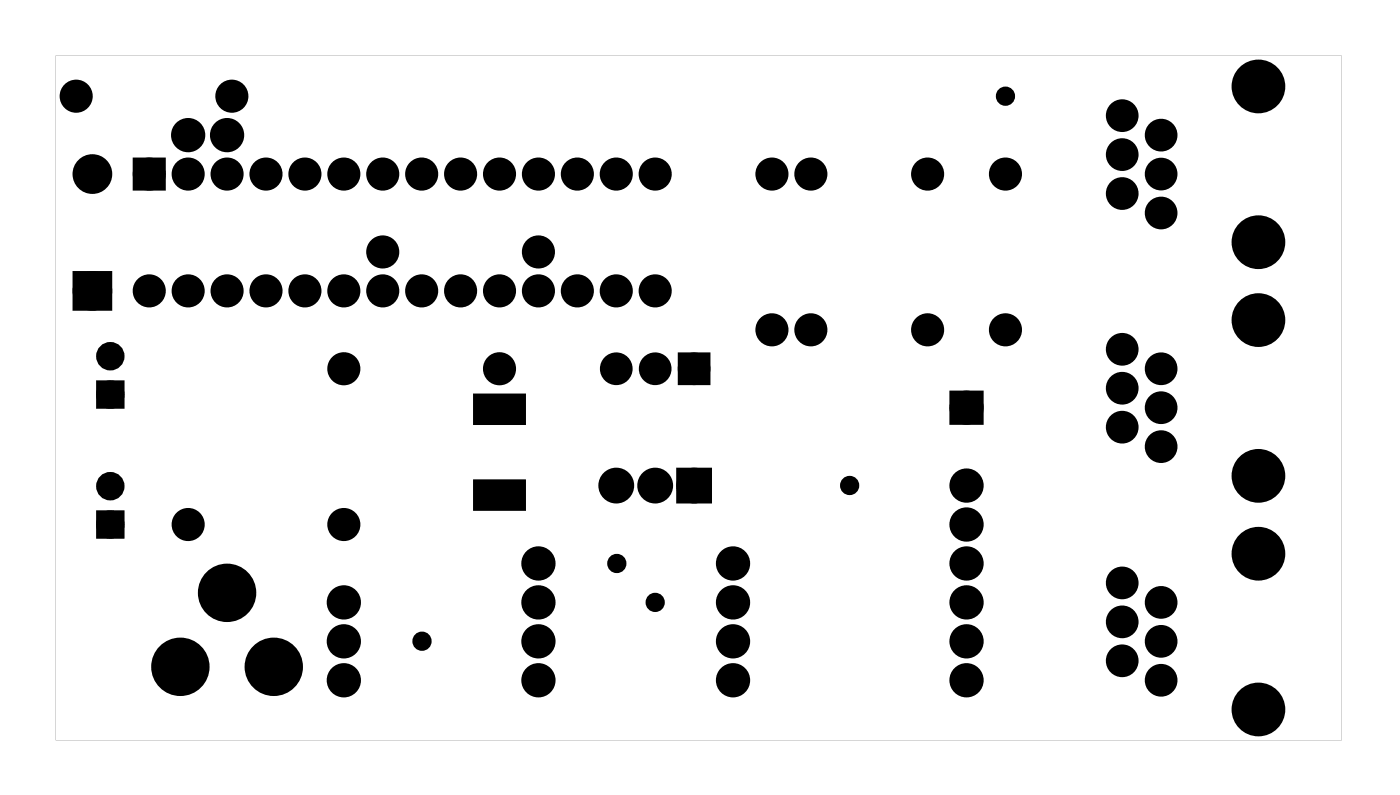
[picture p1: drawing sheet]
<svg xmlns="http://www.w3.org/2000/svg" width="91mm" height="52mm" viewBox="0 0 91 52" stroke-linecap="round" stroke-linejoin="round" font-family="sans-serif">
<g fill="#000">
<path d="M5.1 18.1h1.8v1.8h-1.8zM9 10.7h1.4v1.4h-1.4zM6.6 33.6h1.2v1.2h-1.2zM6.6 25.1h1.2v1.2h-1.2zM31 31.4h3.2v1.8h-3.2zM31 25.8h3.2v1.8h-3.2zM44.5 30.9h1.6v1.6h-1.6zM62.3 25.9h1.5v1.4h-1.5z"/>
<path d="M3.6 3.6v44.7h84v-44.7zM3.6 3.6h84v44.7h-84z"/>
<path d="M44.4 23.1v1.9h1.8v-1.9zM44.8 24.1a.5 .5 0 0 1 1 0 .5 .5 0 0 1-1 0z"/>
</g>
<g fill="#000">
<circle cx="5" cy="6.3" r=".7"/>
<circle cx="6" cy="11.4" r=".91"/>
<circle cx="6" cy="19" r=".91"/>
<circle cx="9.7" cy="11.4" r=".7"/>
<circle cx="9.7" cy="19" r=".7"/>
<circle cx="12.3" cy="8.8" r=".74"/>
<circle cx="12.3" cy="11.4" r=".7"/>
<circle cx="12.3" cy="19" r=".7"/>
<circle cx="14.8" cy="8.8" r=".74"/>
<circle cx="14.8" cy="11.4" r=".7"/>
<circle cx="14.8" cy="19" r=".7"/>
<circle cx="15.1" cy="6.3" r=".7"/>
<circle cx="17.4" cy="11.4" r=".7"/>
<circle cx="17.4" cy="19" r=".7"/>
<circle cx="19.9" cy="11.4" r=".7"/>
<circle cx="19.9" cy="19" r=".7"/>
<circle cx="22.4" cy="11.4" r=".7"/>
<circle cx="22.4" cy="19" r=".7"/>
<circle cx="25" cy="16.4" r=".7"/>
<circle cx="25" cy="11.4" r=".7"/>
<circle cx="25" cy="19" r=".7"/>
<circle cx="27.5" cy="11.4" r=".7"/>
<circle cx="27.5" cy="19" r=".7"/>
<circle cx="30.1" cy="11.4" r=".7"/>
<circle cx="30.1" cy="19" r=".7"/>
<circle cx="32.6" cy="11.4" r=".7"/>
<circle cx="32.6" cy="19" r=".7"/>
<circle cx="35.1" cy="16.4" r=".7"/>
<circle cx="35.1" cy="11.4" r=".7"/>
<circle cx="35.1" cy="19" r=".7"/>
<circle cx="37.7" cy="11.4" r=".7"/>
<circle cx="37.7" cy="19" r=".7"/>
<circle cx="40.2" cy="11.4" r=".7"/>
<circle cx="40.2" cy="19" r=".7"/>
<circle cx="42.8" cy="11.4" r=".7"/>
<circle cx="42.8" cy="19" r=".7"/>
<circle cx="50.4" cy="11.4" r=".7"/>
<circle cx="52.9" cy="11.4" r=".7"/>
<circle cx="60.5" cy="11.4" r=".7"/>
<circle cx="65.6" cy="11.4" r=".7"/>
<circle cx="65.6" cy="6.3" r=".35"/>
<circle cx="73.2" cy="10.1" r=".72"/>
<circle cx="73.2" cy="7.5" r=".72"/>
<circle cx="73.2" cy="12.6" r=".72"/>
<circle cx="75.8" cy="8.8" r=".72"/>
<circle cx="75.8" cy="11.4" r=".72"/>
<circle cx="75.8" cy="13.9" r=".72"/>
<circle cx="82.1" cy="15.8" r="1.63"/>
<circle cx="82.1" cy="5.6" r="1.63"/>
<circle cx="7.2" cy="31.7" r=".6"/>
<circle cx="7.2" cy="25.7" r=".6"/>
<circle cx="7.2" cy="34.2" r=".6"/>
<circle cx="7.2" cy="23.2" r=".6"/>
<circle cx="12.3" cy="34.2" r=".7"/>
<circle cx="14.8" cy="38.7" r="1.52"/>
<circle cx="22.4" cy="34.2" r=".7"/>
<circle cx="22.4" cy="24.1" r=".7"/>
<circle cx="22.4" cy="39.3" r=".74"/>
<circle cx="32.6" cy="24.1" r=".7"/>
<circle cx="35.1" cy="36.8" r=".74"/>
<circle cx="35.1" cy="39.3" r=".74"/>
<circle cx="40.2" cy="24.1" r=".72"/>
<circle cx="40.2" cy="31.7" r=".79"/>
<circle cx="40.3" cy="36.8" r=".35"/>
<circle cx="42.8" cy="24.1" r=".72"/>
<circle cx="42.8" cy="31.7" r=".79"/>
<circle cx="42.8" cy="39.3" r=".35"/>
<circle cx="45.3" cy="24.1" r=".72"/>
<circle cx="45.3" cy="31.7" r=".79"/>
<circle cx="47.8" cy="36.8" r=".74"/>
<circle cx="47.8" cy="39.3" r=".74"/>
<circle cx="50.4" cy="21.5" r=".7"/>
<circle cx="52.9" cy="21.5" r=".7"/>
<circle cx="55.5" cy="31.7" r=".35"/>
<circle cx="60.5" cy="21.5" r=".7"/>
<circle cx="63.1" cy="31.7" r=".74"/>
<circle cx="63.1" cy="26.6" r=".74"/>
<circle cx="63.1" cy="39.3" r=".74"/>
<circle cx="63.1" cy="36.8" r=".74"/>
<circle cx="63.1" cy="34.2" r=".74"/>
<circle cx="65.6" cy="21.5" r=".7"/>
<circle cx="73.2" cy="25.3" r=".72"/>
<circle cx="73.2" cy="22.8" r=".72"/>
<circle cx="73.2" cy="27.9" r=".72"/>
<circle cx="73.2" cy="38" r=".72"/>
<circle cx="75.8" cy="39.3" r=".72"/>
<circle cx="75.8" cy="29.1" r=".72"/>
<circle cx="75.8" cy="26.6" r=".72"/>
<circle cx="75.8" cy="24.1" r=".72"/>
<circle cx="82.1" cy="31" r="1.63"/>
<circle cx="82.1" cy="36.1" r="1.63"/>
<circle cx="82.1" cy="20.9" r="1.63"/>
<circle cx="11.8" cy="43.5" r="1.52"/>
<circle cx="17.9" cy="43.5" r="1.52"/>
<circle cx="22.4" cy="44.4" r=".74"/>
<circle cx="22.4" cy="41.8" r=".74"/>
<circle cx="27.5" cy="41.8" r=".35"/>
<circle cx="35.1" cy="44.4" r=".74"/>
<circle cx="35.1" cy="41.8" r=".74"/>
<circle cx="47.8" cy="44.4" r=".74"/>
<circle cx="47.8" cy="41.8" r=".74"/>
<circle cx="63.1" cy="44.4" r=".74"/>
<circle cx="63.1" cy="41.8" r=".74"/>
<circle cx="73.2" cy="43.1" r=".72"/>
<circle cx="73.2" cy="40.6" r=".72"/>
<circle cx="75.8" cy="44.4" r=".72"/>
<circle cx="75.8" cy="41.8" r=".72"/>
<circle cx="82.1" cy="46.3" r="1.63"/>
</g>
<g fill="none" stroke="#000" stroke-width=".76" stroke-linecap="butt">
<path d="M5.1 18.1h1.8v1.8h-1.8zM9 10.7h1.4v1.4h-1.4zM44.5 30.9h1.6v1.6h-1.6zM62.3 25.9h1.5v1.4h-1.5z"/>
<circle cx="5" cy="6.3" r=".7"/>
<circle cx="6" cy="11.4" r=".91"/>
<circle cx="6" cy="19" r=".91"/>
<circle cx="9.7" cy="19" r=".7"/>
<circle cx="9.7" cy="11.4" r=".7"/>
<circle cx="12.3" cy="8.8" r=".74"/>
<circle cx="12.3" cy="19" r=".7"/>
<circle cx="12.3" cy="11.4" r=".7"/>
<circle cx="14.8" cy="8.8" r=".74"/>
<circle cx="14.8" cy="19" r=".7"/>
<circle cx="14.8" cy="11.4" r=".7"/>
<circle cx="15.1" cy="6.3" r=".7"/>
<circle cx="17.4" cy="19" r=".7"/>
<circle cx="17.4" cy="11.4" r=".7"/>
<circle cx="19.9" cy="19" r=".7"/>
<circle cx="19.9" cy="11.4" r=".7"/>
<circle cx="22.4" cy="19" r=".7"/>
<circle cx="22.4" cy="11.4" r=".7"/>
<circle cx="25" cy="16.4" r=".7"/>
<circle cx="25" cy="19" r=".7"/>
<circle cx="25" cy="11.4" r=".7"/>
<circle cx="27.5" cy="19" r=".7"/>
<circle cx="27.5" cy="11.4" r=".7"/>
<circle cx="30.1" cy="19" r=".7"/>
<circle cx="30.1" cy="11.4" r=".7"/>
<circle cx="32.6" cy="19" r=".7"/>
<circle cx="32.6" cy="11.4" r=".7"/>
<circle cx="35.1" cy="16.4" r=".7"/>
<circle cx="35.1" cy="19" r=".7"/>
<circle cx="35.1" cy="11.4" r=".7"/>
<circle cx="37.7" cy="19" r=".7"/>
<circle cx="37.7" cy="11.4" r=".7"/>
<circle cx="40.2" cy="19" r=".7"/>
<circle cx="40.2" cy="11.4" r=".7"/>
<circle cx="42.8" cy="19" r=".7"/>
<circle cx="42.8" cy="11.4" r=".7"/>
<circle cx="50.4" cy="11.4" r=".7"/>
<circle cx="52.9" cy="11.4" r=".7"/>
<circle cx="60.5" cy="11.4" r=".7"/>
<circle cx="65.6" cy="11.4" r=".7"/>
<circle cx="12.3" cy="34.2" r=".7"/>
<circle cx="14.8" cy="38.7" r="1.52"/>
<circle cx="22.4" cy="24.1" r=".7"/>
<circle cx="22.4" cy="34.2" r=".7"/>
<circle cx="22.4" cy="39.3" r=".74"/>
<circle cx="32.6" cy="24.1" r=".7"/>
<circle cx="35.1" cy="36.8" r=".74"/>
<circle cx="35.1" cy="39.3" r=".74"/>
<circle cx="40.2" cy="31.7" r=".79"/>
<circle cx="42.8" cy="31.7" r=".79"/>
<circle cx="45.3" cy="31.7" r=".79"/>
<circle cx="47.8" cy="36.8" r=".74"/>
<circle cx="47.8" cy="39.3" r=".74"/>
<circle cx="50.4" cy="21.5" r=".7"/>
<circle cx="52.9" cy="21.5" r=".7"/>
<circle cx="60.5" cy="21.5" r=".7"/>
<circle cx="63.1" cy="36.8" r=".74"/>
<circle cx="63.1" cy="39.3" r=".74"/>
<circle cx="63.1" cy="31.7" r=".74"/>
<circle cx="63.1" cy="26.6" r=".74"/>
<circle cx="63.1" cy="34.2" r=".74"/>
<circle cx="65.6" cy="21.5" r=".7"/>
<circle cx="11.8" cy="43.5" r="1.52"/>
<circle cx="17.9" cy="43.5" r="1.52"/>
<circle cx="22.4" cy="44.4" r=".74"/>
<circle cx="22.4" cy="41.8" r=".74"/>
<circle cx="35.1" cy="41.8" r=".74"/>
<circle cx="35.1" cy="44.4" r=".74"/>
<circle cx="47.8" cy="41.8" r=".74"/>
<circle cx="47.8" cy="44.4" r=".74"/>
<circle cx="63.1" cy="41.8" r=".74"/>
<circle cx="63.1" cy="44.4" r=".74"/>
</g>
<g fill="none" stroke="#000" stroke-width=".69" stroke-linecap="butt">
<circle cx="73.2" cy="7.5" r=".72"/>
<circle cx="73.2" cy="12.6" r=".72"/>
<circle cx="73.2" cy="10.1" r=".72"/>
<circle cx="75.8" cy="8.8" r=".72"/>
<circle cx="75.8" cy="11.4" r=".72"/>
<circle cx="75.8" cy="13.9" r=".72"/>
<circle cx="40.2" cy="24.1" r=".72"/>
<circle cx="42.8" cy="24.1" r=".72"/>
<circle cx="45.3" cy="24.1" r=".72"/>
<circle cx="73.2" cy="38" r=".72"/>
<circle cx="73.2" cy="22.8" r=".72"/>
<circle cx="73.2" cy="27.9" r=".72"/>
<circle cx="73.2" cy="25.3" r=".72"/>
<circle cx="75.8" cy="24.1" r=".72"/>
<circle cx="75.8" cy="39.3" r=".72"/>
<circle cx="75.8" cy="26.6" r=".72"/>
<circle cx="75.8" cy="29.1" r=".72"/>
<circle cx="73.2" cy="43.1" r=".72"/>
<circle cx="73.2" cy="40.6" r=".72"/>
<circle cx="75.8" cy="41.8" r=".72"/>
<circle cx="75.8" cy="44.4" r=".72"/>
</g>
<g fill="none" stroke="#000" stroke-width=".25">
<path d="M31 31.4h3.2v1.8h-3.2zM31 25.8h3.2v1.8h-3.2zM44.4 23.1h1.8v1.9h-1.8z"/>
<circle cx="82.1" cy="5.6" r="1.63"/>
<circle cx="82.1" cy="15.8" r="1.63"/>
<circle cx="45.3" cy="24.1" r=".5"/>
<circle cx="82.1" cy="20.9" r="1.63"/>
<circle cx="82.1" cy="31" r="1.63"/>
<circle cx="82.1" cy="36.1" r="1.63"/>
<circle cx="82.1" cy="46.3" r="1.63"/>
</g>
<g fill="none" stroke="#000" stroke-width=".55">
<circle cx="65.6" cy="6.3" r=".35"/>
<circle cx="40.3" cy="36.8" r=".35"/>
<circle cx="42.8" cy="39.3" r=".35"/>
<circle cx="55.5" cy="31.7" r=".35"/>
<circle cx="27.5" cy="41.8" r=".35"/>
</g>
<g fill="none" stroke="#000" stroke-width=".65" stroke-linecap="butt">
<path d="M6.6 33.6h1.2v1.2h-1.2zM6.6 25.1h1.2v1.2h-1.2z"/>
<circle cx="7.2" cy="31.7" r=".6"/>
<circle cx="7.2" cy="23.2" r=".6"/>
<circle cx="7.2" cy="25.7" r=".6"/>
<circle cx="7.2" cy="34.2" r=".6"/>
</g>
</svg>
